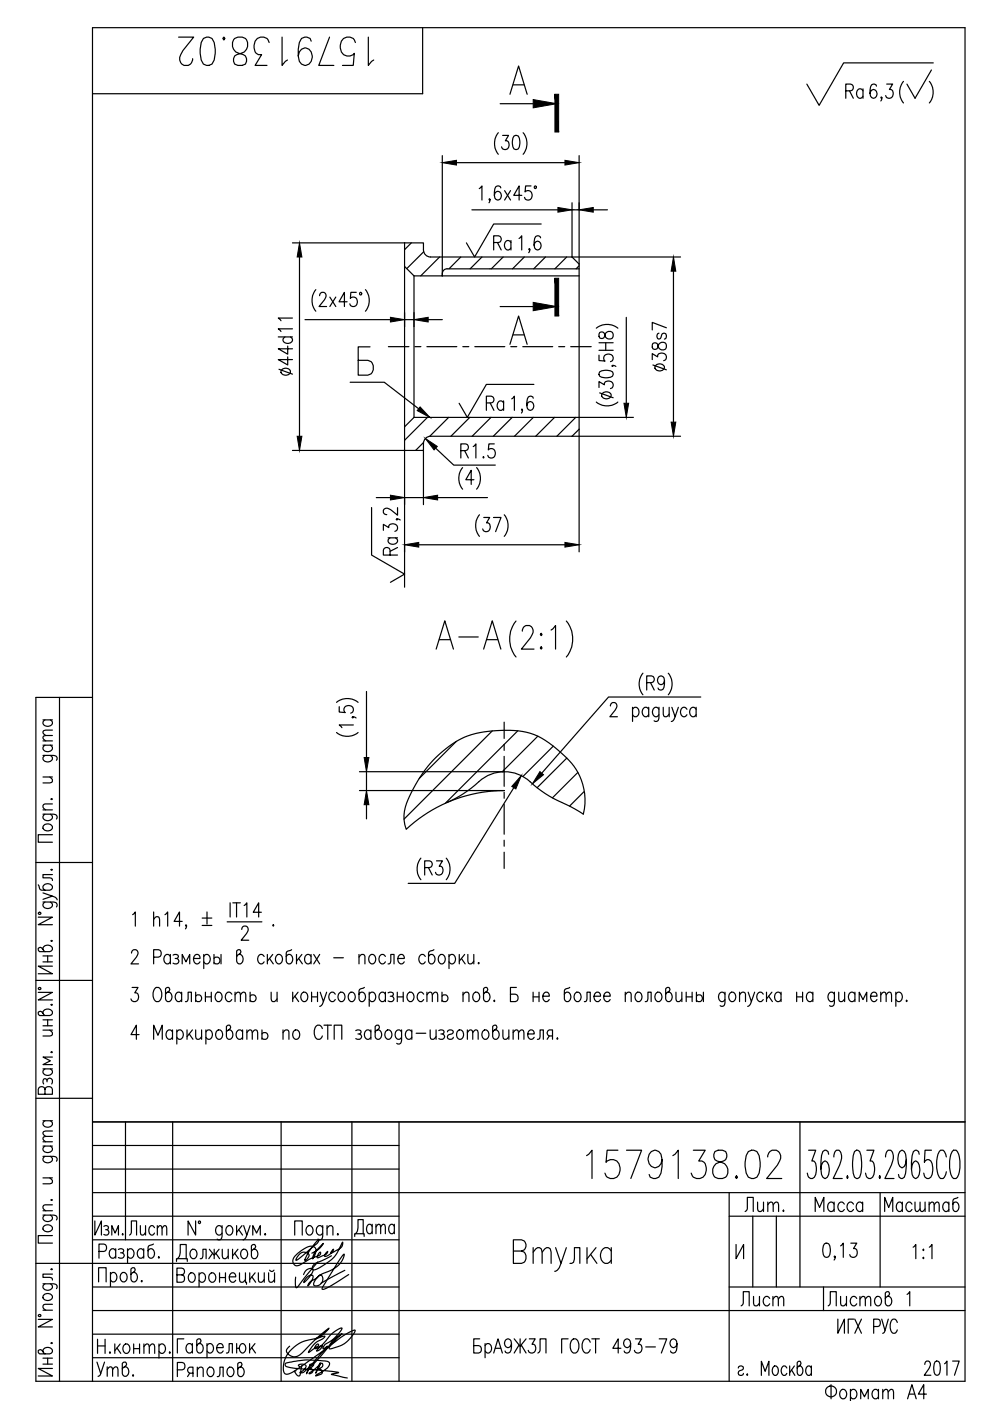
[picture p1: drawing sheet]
<svg xmlns="http://www.w3.org/2000/svg" width="210mm" height="297mm" viewBox="0 0 210 297" stroke-linecap="round" stroke-linejoin="round" font-family="sans-serif">
<defs><g id="words">
<g font-size="10.1">
<text x="36.7" y="15.2">1579138.02</text>
<text x="91.4" y="139">А-A</text>
<text x="123.1" y="251.2">1579138.02</text>
</g>
<text font-size="8.4" x="189.4" y="22.9">( )</text>
<text font-size="7.1" x="26.8" y="198.3">1 h14, %%P .</text>
<g font-size="6.6">
<text x="178.2" y="22.2">Ra</text>
<text x="103.4" y="54.3">Ra</text>
<text x="26.1" y="263.2">Лист</text>
<text x="156.6" y="258.2">Лит.</text>
<text x="171.4" y="258.2">Масса</text>
<text x="186.3" y="258.2">Масштаб</text>
<text x="19.4" y="293.2">Утв.</text>
<text x="194.7" y="292.8">2017</text>
<text x="173.9" y="298.1">Фоpмат А4</text>
</g>
<g font-size="6.2">
<text x="62.8" y="80.8" transform="rotate(-90 62.8 80.8)">44d11</text>
<text x="142.2" y="79.7" transform="rotate(-90 142.2 79.7)">38s7</text>
<text x="102" y="88.2">Ra</text>
<text x="85" y="118.9" transform="rotate(-90 85 118.9)">Ra</text>
<text x="155.9" y="278">Лист</text>
<text x="174.3" y="278">Листов</text>
</g>
</g></defs>
<g fill="#000" stroke="#000" stroke-width=".21">
<path d="M93.8 34.5l3-.5v1zM113.1 21.1l4.9 .9-4.9 .9zM119.8 34l3 .5-3 .5zM63.5 51.5l.5 3h-1zM118.3 44l3 .5-3 .5zM122.8 44.5l3-.5v1zM142.8 54.5l.5 3h-1zM82.8 67.3l3 .5-3 .5zM87.8 67.8l3-.5v1zM113.1 64.1l4.9 .9-4.9 .9zM63 92.5h1l-.5 3zM89.1 86.3l2 2.2-2.6-1.4z"/>
<path d="M90.2 93l2.5 1.7-.7 .7zM132.3 85.5h1l-.5 3zM142.3 89.5h1l-.5 3zM82.8 105l3 .5-3 .5zM85.8 115.5l3-.5v1zM89.8 105.5l3-.5v1zM119.8 115l3 .5-3 .5zM77.7 167.6l.5 3h-1zM77.2 160.6h1l-.5 3zM110.5 164.5l-1.1 2.8-.9-.6zM114.5 163.6l.7 .7-2.3 1.9z"/>
<path d="M117.7 20l.7 8v-8zM117.7 20l.7 8h-.7z"/>
<path d="M117.7 59l.7 8v-8zM117.7 59l.7 8h-.7z"/>
</g>
<g fill="none" stroke="#000" stroke-width=".25">
<path d="M89.6 5.9v14h-70M108.1 20l1.9-6 1.8 6M108.8 18h2.3M197.9 13.3h-19l-5.2 9-2.6-4.5M93.8 33v25.5M96.8 34.5h23M101.6 40l.6-.6v3M105.7 28.1a3.6 3.6 0 0 0 0 4.6M106 22h7.1M106.2 39.8a.64 .64 0 0 0-1-.2 2.84 2.84 0 0 0 0 2.7 .66 .66 0 0 0 1-.3 .86 .86 0 0 0 0-1 .86 .86 0 0 0-1-.3l-.4 .7M106.6 28.7h1.2l-.7 1.2h.4a.94 .94 0 0 1 .4 1.3 .94 .94 0 0 1-1.4 .2l-.2-.3M109 28.8l.5-.1a1.46 1.46 0 0 1 .7 1.7l-.3 1.2-.6 .1a1.46 1.46 0 0 1-.7-1.7z"/>
<path d="M110.9 28.1a3.6 3.6 0 0 1 0 4.6M112.6 39.4h-1.2l-.1 1.3a.88 .88 0 0 1 1.1-.2 .88 .88 0 0 1 .4 1.1 .82 .82 0 0 1-.7 .8 .82 .82 0 0 1-.9-.6M113.3 39.5h.4v.4h-.4zM122.8 33v84M62 51.5h23.8M63.5 54.5v38M85.8 51.5h4v1.5a1.5 1.5 0 0 0 1.5 1.5h53M85.8 51.5v73M85.8 56.5l2 2M87.2 51.5l-1.4 1.4M87.8 58.5h35M87.8 58.5v30"/>
<path d="M89.8 53.4l-3.6 3.6M93.2 54.5l-4 4M93.8 58.4l-.1 .1M97.7 54.5l-2.5 2.5M100.1 44.5h18.2M102.2 54.5l-2.5 2.5M103.9 42.3l-.1 .1v-.3a.64 .64 0 0 1-.1 .9M106.7 54.5l-2.5 2.5M107 40.4l1.2 2M108.2 40.4l-1.2 2M110.6 41.4h-1.7l1.2-2v3M111.2 54.5l-2.5 2.5"/>
<path d="M112.3 52.8l-.1 .2-.1-.2 .1-.1a.63 .63 0 0 1-.1 .9M114.6 50.4l-.1-.3-.3-.1-.6 .1a2.82 2.82 0 0 0 0 2.7 .89 .89 0 0 0 1.2-.5 .89 .89 0 0 0-.8-1.2 .81 .81 0 0 0-.8 .9M114.8 47.5h-10.1l-4.1 7-1.7-3M115.7 54.5l-2.5 2.5M120.2 54.5l-2.6 2.5M121.3 43v11.5l1.5 1.5M121.3 44.5h1.5M122.8 57h-28a1 1 0 0 0-1 1M122.8 56.3l-.7 .7M125.8 44.5h3M142.8 57.5v32M64.7 67.8h18.1"/>
<path d="M67 61.4a3.6 3.6 0 0 0 0 4.6M67.8 62.7l.2-.6 .7-.1a.94 .94 0 0 1 .1 1.6l-1.2 1.4h1.6M69.9 63l1.3 2M71.2 63l-1.3 2M73.6 64h-1.7l1.1-2v3M75.5 62h-1.1l-.1 1.3a.87 .87 0 0 1 1.1-.2 .87 .87 0 0 1 .4 1 .82 .82 0 0 1-.7 .9 .82 .82 0 0 1-.9-.6M76.3 62.1h.3v.4h-.3zM77.5 61.4a3.6 3.6 0 0 1 0 4.6M78.5 73.5h-2.6v6h2.1a1.63 1.63 0 0 0 1.2-1.5 1.63 1.63 0 0 0-1.2-1.6h-2.1M82.3 73.5h4.4M85.8 67.8h2M88 73.5h1.2"/>
<path d="M90.5 73.5h6.4M90.8 67.8h3M98.1 73.5h1.3M100.7 73.5h6.3M106 65h7.1M108.1 73l1.9-6 1.8 6M108.3 73.5h1.3M108.8 71h2.3M110.8 73.5h6.4M118.5 73.5h1.2M121 73.5h4.3M126.4 69.6a3.6 3.6 0 0 1 4.6 0"/>
<path d="M127 75.3v1.1l1.3 .2a.87 .87 0 0 1-.2-1.1 .87 .87 0 0 1 1-.4 .82 .82 0 0 1 .9 .6 .82 .82 0 0 1-.6 1M127 74.3h3M127 72.7h3M127.1 78.8a2.82 2.82 0 0 1 2.8 0l.1 .6a1.46 1.46 0 0 1-1.7 .7l-1.2-.3-.1-.4zM127.1 70.5a.8 .8 0 0 0 .3 1.3h.3a1.32 1.32 0 0 0 .7-1.2 .87 .87 0 0 1 1.4-.1 .87 .87 0 0 1-.3 1.4 .87 .87 0 0 1-1.2-.7l-.2-.5a.66 .66 0 0 0-1-.2zM128.4 72.7v1.6M129.9 77.5l.1 .1-.1 .1-.2-.1a.66 .66 0 0 1 .9 .1M132.8 67.3v18.2M74.2 81h7.3l7.3 5.7M87.8 88.5h46.5M87.8 88.5l-2 2M89.8 95.5v11.5"/>
<path d="M89.8 93.8l-1.7 1.7M90.6 88.5l-4.8 4.9M92.4 95l3.8 3.6h8.8M95.1 88.5l-4 4M97.7 95.5h1a.73 .73 0 0 0 .6-.7 .73 .73 0 0 0-.6-.7h-1v3M98.1 99.1a3.6 3.6 0 0 0 0 4.6M98.5 95.5l.8 1.6M99.6 88.5l-4 4M100.3 94.7l.6-.6v3M101 99.1a3.6 3.6 0 0 1 0 4.6M102.5 96.8v.3l-.1-.1zM104.1 88.5l-4 4"/>
<path d="M104.8 94.1h-1.1l-.2 1.3a.87 .87 0 0 1 1.1-.2 .87 .87 0 0 1 .4 1.1 .82 .82 0 0 1-.7 .8 .82 .82 0 0 1-.9-.6M108.6 88.5l-4 4M110.8 86.9l-.1 .1-.1-.1 .1-.2a.66 .66 0 0 1-.1 .9M113.1 84.4l-.1-.3-.4-.1-.6 .1a2.82 2.82 0 0 0 0 2.8 .89 .89 0 0 0 1.2-.6 .89 .89 0 0 0-.7-1.2 .81 .81 0 0 0-.8 .9M113.1 88.5l-4 4M113.2 81.5h-10.1l-4 7-1.8-3M117.6 88.5l-4 4M122.1 88.5l-4 4M122.8 91l-1.5 1.5M126.4 85.2a3.6 3.6 0 0 0 4.6 0M127 82.2v-1.3l1.1 .7v-.4a.95 .95 0 0 1 1.4-.3 .95 .95 0 0 1 .2 1.4l-.3 .1M127.1 83.3l2.9 1"/>
<path d="M127.7 83.4a1.06 1.06 0 0 1 1.1-.3 1.06 1.06 0 0 1 .8 .9 1.06 1.06 0 0 1-1.2 .6 1.06 1.06 0 0 1-.8-1zM144.3 92.5h-53a1.5 1.5 0 0 0-1.5 1.5v1.5h-27.8M78.8 107.6v10.1l7 4-3 1.8M79.8 105.5h3M81.3 112.4v-1.2l1.1 .7a.9 .9 0 0 1 1.3-.8 .9 .9 0 0 1 .3 1.4l-.3 .2M84.1 110l.2 .1h-.3a.64 .64 0 0 1 .9 .2M84.3 107.6v1.6l-1.4-1.1a.94 .94 0 0 0-1.6 .1l.1 .7 .6 .2M85.8 105.5h4M88.8 115.5h31M92.8 105.5h10.6M100.5 101.7h-1.7l1.1-2v3M101.7 109.1a3.6 3.6 0 0 0 0 4.6"/>
<path d="M102.6 109.7h1.2l-.7 1.2h.4a.95 .95 0 0 1 .4 1.3 .95 .95 0 0 1-1.4 .2l-.2-.3M104.6 109.7h1.6l-1.1 3M106.9 109.1a3.6 3.6 0 0 1 0 4.6M110.7 133.8a1.22 1.22 0 0 1 .8-1.2h.8a1.29 1.29 0 0 1 .5 1.9l-.3 .7-1.9 2.4h2.6M114.7 134.3l.2 .2-.2 .3-.1-.3zM114.7 137.1l.2 .3-.2 .2-.1-.2zM116.8 133.6l1-1v5M120.1 131.7a6 6 0 0 1 0 7.6M9.1 158h2M9.1 157.1h2M9.1 152.6h2M9.5 158a.67 .67 0 0 0-.4 .6 .67 .67 0 0 0 .4 .7 1.01 1.01 0 0 0 1.6-.8l-.4-.5"/>
<path d="M9.5 152.6a.66 .66 0 0 0-.4 .7 .66 .66 0 0 0 .4 .6 .9 .9 0 0 0 1.2 0 .9 .9 0 0 0 .3-1l-.3-.3M11.1 155.9l-1.9 .2-.1 .4 .6 .6M11.1 154.8l-1.9 .1-.1 .5 .6 .5M12.6 147.9v145M19.6 147.9h-12v145h197v-287h-185v287M71.4 155.3a3.6 3.6 0 0 0 4.5 0M71.4 148.9a3.6 3.6 0 0 1 4.5 0M71.9 149.8v1.2l1.3 .1a.88 .88 0 0 1-.2-1.1 .88 .88 0 0 1 1.1-.4 .82 .82 0 0 1 .8 .7 .82 .82 0 0 1-.6 .9M74.8 152l.1 .1-.1 .1-.2-.1a.62 .62 0 0 1 .9 .1M74.9 153.7h-3l.6 .6M77.7 146.6v14M96.8 157.2l-7.9 7.9"/>
<path d="M104.4 155l-18.7 18.7M106.9 153.1v3.5M106.9 157.8v1.3M109.8 154.9l-15.4 15.4M114 156.1l-7.5 7.5M117.3 158.2l-6.4 6.4M129.4 149.7l.3-.6 .6-.1a.93 .93 0 0 1 .2 1.5l-1.2 1.5h1.6M134.1 150.4a.67 .67 0 0 1 .6-.5 .67 .67 0 0 1 .7 .5 1.01 1.01 0 0 1-.8 1.6l-.5-.5M134.1 150v3M136.3 142.7a3.6 3.6 0 0 0 0 4.6M137.1 144.7h1a.73 .73 0 0 0 .6-.7 .73 .73 0 0 0-.6-.7h-1v3M137.5 150.4a.67 .67 0 0 0-.6-.5 .67 .67 0 0 0-.6 .5 1.01 1.01 0 0 0 .8 1.6l.4-.5"/>
<path d="M137.5 150v2M137.9 144.7l.8 1.6M139.7 150.4l-.2-.3a.64 .64 0 0 0-1 .3 1.01 1.01 0 0 0 .8 1.6l.4-.5M139.7 150l-.1 2.7-.3 .3-.6-.2M140.6 150l.1 1.8 .6 .2 .6-.6M140.9 144.3a.79 .79 0 0 1-.8 .9 .95 .95 0 0 1-.7-1 .95 .95 0 0 1 .8-.9l.3 .1a2.58 2.58 0 0 1 0 2.8 .64 .64 0 0 1-1-.3M141.7 142.7a3.6 3.6 0 0 1 0 4.6M141.9 150v2M142.5 150l.6 2 .7-2M143.1 152l-.4 .8-.4 .2M145.6 150.4a.66 .66 0 0 0-.6-.5 .66 .66 0 0 0-.6 .5 1.01 1.01 0 0 0 .8 1.6l.4-.5M147.6 150.4a.67 .67 0 0 0-.6-.5 .67 .67 0 0 0-.7 .5 1.01 1.01 0 0 0 .8 1.6l.5-.5"/>
<path d="M147.6 150v2M148.6 147.8h-19.6l-14.1 16.1M9.1 172.6l2.7 .1a.58 .58 0 0 1 .2 .9M9.1 160.2l2.7 .1 .3 .3-.1 .6M9.1 171.7h2M9.1 164.7h2M9.2 175a1.07 1.07 0 0 1 1.2-.3 1.07 1.07 0 0 1 .7 .9 1.06 1.06 0 0 1-1.1 .6 1.06 1.06 0 0 1-.9-.9zM9.5 172.6l-.1 .1a.58 .58 0 0 0-.2 .9 1.07 1.07 0 0 0 1.2 .4 1.07 1.07 0 0 0 .7-.9l-.4-.5M9.5 160.2l-.3 .2a.64 .64 0 0 0 .3 1 1.01 1.01 0 0 0 1.6-.8l-.4-.4M10.5 164.7l.6 .6-.1 .6-1.9 .1M10.8 169.4l.2-.1 .1 .1-.1 .1zM11.1 177h-3v1.6h3"/>
<path d="M11.1 170.5l-1.9 .1-.1 .5 .6 .6M76.2 167.6h30.8a30.5 30.5 0 0 0-12.2 2.5M76.2 163.6h30.8M77.7 163.6v4M77.7 170.6v3M92.1 160.9a18.1 18.1 0 0 1 14.2-6 14.8 14.8 0 0 1 12.1 4.2 12.9 12.9 0 0 1 5.3 13.5l-1.8-1.1a44.4 44.4 0 0 1-8-4.4l-.8-.7a8.2 8.2 0 0 0-12.3 0 29.9 29.9 0 0 1-8.1 4.8l-3.9 2.4-2.7 2.2a8.6 8.6 0 0 1 .8-7.1 29.1 29.1 0 0 1 5.2-7.8zM106.9 160.4v6.3M106.9 168v1.3M106.9 170.5v6.4M106.9 178.1v1.3M108.9 167l-12.5 20.3h-9.8M120.2 160.7l-6.3 6.3"/>
<path d="M122.5 163.8l-5.4 5.4M123.8 167.9l-3 3M7.6 182.9h12M8.1 194.5h3l-3 1.6h3M8.1 187.6l.4 1 2 .1a.64 .64 0 0 0 .6-.5 .64 .64 0 0 0-.4-.7 .91 .91 0 0 0-1.1-.1 .91 .91 0 0 0-.4 1.1l.3 .2M8.2 193.5h.4v.3h-.4zM9.1 191.2l2.7 .2a.59 .59 0 0 1 .2 .9M9.1 189.3l2 .7-2 .7M9.5 191.2l-.1 .2a.59 .59 0 0 0-.2 .9 1.07 1.07 0 0 0 1.2 .3 1.07 1.07 0 0 0 .7-.9l-.4-.5M10.8 199.5l.2-.1 .1 .1-.1 .1zM10.8 184.4l.2-.1 .1 .1zM11.1 190l.6 .2 .4 .6"/>
<path d="M11.1 185.4h-2v.7l1.9 .1 .1 .5M89.2 181.9a3.6 3.6 0 0 0 0 4.6M90 183.9h1.1a.73 .73 0 0 0 .6-.7 .73 .73 0 0 0-.6-.7h-1.1v3M90.8 183.9l.8 1.6M92.6 182.5h1.2l-.7 1.2a.9 .9 0 0 1 .8 1.2 .9 .9 0 0 1-1.5 .3l-.1-.2M94.6 181.9a3.6 3.6 0 0 1 0 4.6M106.9 180.7v3.4M7.6 207.9h12M8.1 210.4h3l-3 1.6h3M8.2 209.4h.4v.4h-.4zM9.1 201.3a1 1 0 0 1 1-.9 1 1 0 0 1 1 .9l-.6 .5h-2.1l-.3-.4v-.3l.4-.3 .3 .2 .7 .8M9.1 214.9a1 1 0 0 1 1-1 1 1 0 0 1 1 1l-.6 .4h-2.1l-.3-.3v-.4l.4-.2 .3 .1 .7 .8"/>
<path d="M9.1 202.7h2M9.1 203.9h2M9.1 218.4h2M9.1 216.2h2M9.1 217.5h2M10.1 202.7v1.2M10.1 216.2v1.3M10.5 218.4l.6 .6-.1 .5-1.9 .2M10.8 213l.2-.1 .1 .1-.1 .1zM11.1 204.8h-3l3 1.7h-3M27.9 202.1l.2-.6 .7-.1a.94 .94 0 0 1 .1 1.5l-1.1 1.5h1.6M28 209.4h1.3l-.7 1.1a.9 .9 0 0 1 .7 1.3 .9 .9 0 0 1-1.4 .3l-.1-.3"/>
<path d="M29.5 219.4h-1.7l1.1-2v3M32.6 202.9h1a.82 .82 0 0 0 .6-.8 .82 .82 0 0 0-.6-.7h-1v3M32.9 209.5l.2-.1a1.33 1.33 0 0 1 1.2 1.8 .93 .93 0 0 1-.4 1 .93 .93 0 0 1-1 0 2.13 2.13 0 0 1 0-2.7zM35.5 210.4a1 1 0 0 1 1 1 1 1 0 0 1-1 1l-.4-.6v-2.2l.3-.2h.4l.2 .4-.1 .3-.8 .7M36.1 202.8a.67 .67 0 0 0-.6-.5 .67 .67 0 0 0-.6 .5 1.01 1.01 0 0 0 .8 1.6l.4-.5M36.1 202.4v2M36.6 218.8a.67 .67 0 0 0-.7-.5 .67 .67 0 0 0-.6 .5 .91 .91 0 0 0 0 1.1 .91 .91 0 0 0 1 .3l.3-.3M36.6 218.4v2M36.7 202.5a.73 .73 0 0 1 1.1 .3l-.3 .4h-.4M37.5 203.2a.59 .59 0 0 1 .4 .6 .59 .59 0 0 1-.4 .6l-.8-.2M37.5 218.8a.67 .67 0 0 1 .6-.5 .67 .67 0 0 1 .6 .5 .99 .99 0 0 1-.8 1.6l-.4-.5M37.5 218.4v3"/>
<path d="M38.5 210.8a.66 .66 0 0 0-.6-.5 .66 .66 0 0 0-.6 .5 1.01 1.01 0 0 0 .8 1.6l.4-.5M38.5 210.4v2M38.6 204.4v-2l.8 1.5 .8-1.5v2M39.3 212.4l.5-.2 .1-1.8h.7v2M39.7 218.4v2M40.1 219.2l.8 1.2M40.8 218.4l-1.1 1.4M41 203.2h1.4a.67 .67 0 0 0-.4-.8 .67 .67 0 0 0-.9 .4 1.01 1.01 0 0 0 .8 1.6l.5-.5M41.5 218.4l.1 1.8 .6 .2 .5-.6M41.5 211.2a.73 .73 0 0 1 1.2 0 .73 .73 0 0 1-.4 1.2h-.5l-.3-.3M41.5 210.4v2M42.7 218.4v2"/>
<path d="M43.2 202.8a.67 .67 0 0 1 .6-.5 .67 .67 0 0 1 .7 .5 1.01 1.01 0 0 1-.8 1.6l-.5-.5M43.2 202.4v3M43.6 211.4h1.2M43.6 210.4v2M43.7 218.8a.67 .67 0 0 1 .6-.5 .67 .67 0 0 1 .6 .5 1 1 0 0 1-.8 1.6l-.4-.5M43.7 218.4v3M44.8 210.4v2M45.4 203.2a.74 .74 0 0 1 1.2 0 .74 .74 0 0 1-.4 1.2h-.5l-.3-.3M45.4 202.4v2M45.9 210.5a.65 .65 0 0 1 1.1 .3 1.01 1.01 0 0 1-.8 1.6 1.19 1.19 0 0 1-.3-1.9zM46.1 218.5a.64 .64 0 0 1 1 .3 1 1 0 0 1-.8 1.6 1.17 1.17 0 0 1-.2-1.9zM46.9 202.4v2"/>
<path d="M48.5 218.4a1 1 0 0 1 .9 1 1 1 0 0 1-.9 1l-.5-.6v-2.2l.3-.2h.4l.2 .4-.1 .3-.8 .7M49.1 210.8a.67 .67 0 0 0-.6-.5 .67 .67 0 0 0-.6 .5 1.01 1.01 0 0 0 .8 1.6l.4-.5M49.8 210.9l.6-.5 .5 .1 .1 1.9M49.8 210.4v2M50.6 202.4a1 1 0 0 1 1 1 1 1 0 0 1-1 1l-.4-.6v-2.2l.3-.2h.4l.2 .4-.1 .3-.8 .7M51 210.9l.5-.5 .5 .1 .1 1.9M51.4 218.8a.67 .67 0 0 0-.6-.5 .67 .67 0 0 0-.6 .5 .91 .91 0 0 0-.1 1.1 .91 .91 0 0 0 1.1 .3l.2-.3M51.4 218.4v2M52.3 218.9l.6-.5 .5 .1 .1 1.9M52.3 218.4v2M53 211.2a.73 .73 0 0 1 1.2 0 .73 .73 0 0 1-.4 1.2h-.4l-.4-.3M53 210.4v2"/>
<path d="M53.5 218.9l.6-.5 .4 .1 .1 1.9M55.5 219.2a.73 .73 0 0 1 1.2 0 .73 .73 0 0 1-.4 1.2h-.4l-.4-.3M55.5 218.4v2M56 202.8a.67 .67 0 0 0-.6-.5 .67 .67 0 0 0-.7 .5 1.01 1.01 0 0 0 .8 1.6l.5-.5M56.7 202.4v2M57.1 203.2l.8 1.2M57.5 210.4l.1 1.8 .6 .2 .5-.6M57.8 202.4l-1.1 1.4M58.7 202.5a.64 .64 0 0 1 1.1 .3 1.01 1.01 0 0 1-.8 1.6 1.18 1.18 0 0 1-.3-1.9zM58.7 210.4v2M60 218.9l.6-.5 .6 .1 .1 1.9M60 218.4v2"/>
<path d="M61.8 201.4l-1 .4-.1 2a.64 .64 0 0 0 .6 .6 .64 .64 0 0 0 .6-.5 .91 .91 0 0 0 .1-1.1 .91 .91 0 0 0-1.1-.3l-.2 .3M62.1 210.4v2M62.4 218.5a.65 .65 0 0 1 1 .3 .99 .99 0 0 1-.8 1.6 1.17 1.17 0 0 1-.2-1.9zM62.5 211.2l.8 1.2M62.9 202.4v2M63.2 210.4l-1.1 1.4M63.3 203.2l.8 1.2M64 202.4l-1.1 1.4M64.1 210.5a.65 .65 0 0 1 1.1 .3 1.01 1.01 0 0 1-.9 1.6 1.19 1.19 0 0 1-.2-1.9zM65.9 202.8a.67 .67 0 0 0-.6-.5 .67 .67 0 0 0-.6 .5 1.01 1.01 0 0 0 .8 1.6l.4-.5M65.9 202.4v2M66.1 211.4h1.2"/>
<path d="M66.1 210.4v2M66.5 202.4l1.3 2M67.3 210.4v2M67.8 202.4l-1.3 2M67.9 210.4l.7 2 .7-2M68.3 218.1a.8 .8 0 0 0-.8-.8 .8 .8 0 0 0-.8 .8 1.87 1.87 0 0 0 .6 2.3 .85 .85 0 0 0 1-.8M68.6 212.4l-.3 .5-.5 .5M68.7 217.4h1.6M69.5 217.4v3M70.7 203.1h2.1M71.1 210.8a.67 .67 0 0 0-.6-.5 .67 .67 0 0 0-.7 .5 1.01 1.01 0 0 0 .8 1.6l.5-.5M72 210.5a.65 .65 0 0 1 1 .3 1.01 1.01 0 0 1-.8 1.6 1.19 1.19 0 0 1-.2-1.9z"/>
<path d="M74.2 210.5a.64 .64 0 0 1 1 .3 1.01 1.01 0 0 1-.8 1.6 1.18 1.18 0 0 1-.2-1.9zM75.4 218.5a.73 .73 0 0 1 1.2 .3l-.1 .3-.6 .1M76.1 202.9l.6-.5 .6 .1 .1 1.9M76.1 202.4v2M76.2 219.2a.58 .58 0 0 1 .5 .6 .58 .58 0 0 1-.5 .6l-.8-.2M77.3 209.4l-1.1 .4-.1 2a.64 .64 0 0 0 .6 .6 .64 .64 0 0 0 .7-.5 .91 .91 0 0 0 0-1.1 .91 .91 0 0 0-1.1-.3l-.2 .3M78.3 210.8a.67 .67 0 0 1 .6-.5 .67 .67 0 0 1 .6 .5 1.01 1.01 0 0 1-.7 1.6l-.5-.5M78.3 210.4v3M78.5 202.5a.64 .64 0 0 1 1 .3 1.01 1.01 0 0 1-.7 1.6 1.19 1.19 0 0 1-.3-1.9zM78.6 218.8a.67 .67 0 0 0-.6-.5 .67 .67 0 0 0-.6 .5 .91 .91 0 0 0-.1 1.1 .91 .91 0 0 0 1.1 .3l.2-.3M78.6 218.4v2M80 218.4a1 1 0 0 1 .9 1 1 1 0 0 1-.9 1l-.5-.6v-2.2l.4-.2h.3l.3 .4-.2 .3-.8 .7"/>
<path d="M81.7 202.8a.67 .67 0 0 0-.6-.5 .67 .67 0 0 0-.6 .5 1.01 1.01 0 0 0 .8 1.6l.4-.5M81.7 210.8a.67 .67 0 0 0-.6-.5 .67 .67 0 0 0-.6 .5 .91 .91 0 0 0-.1 1.1 .91 .91 0 0 0 1.1 .3l.2-.3M81.7 210.4v2M81.9 218.5a.64 .64 0 0 1 1.1 .3 .99 .99 0 0 1-.8 1.6 1.17 1.17 0 0 1-.3-1.9zM82.3 204.4l.4-.2 .2-1.8h.6v2M82.3 210.5a.73 .73 0 0 1 1.1 .3l-.3 .4h-.4M83.1 211.2a.59 .59 0 0 1 .4 .6 .59 .59 0 0 1-.4 .6l-.8-.2M84.2 211.4h1.3M84.2 210.4v2M84.3 203.2h1.4a.67 .67 0 0 0-.4-.8 .67 .67 0 0 0-.8 .4 1.01 1.01 0 0 0 .8 1.6l.4-.5M85.1 218.8l-.2-.3a.65 .65 0 0 0-1 .3 .99 .99 0 0 0 .8 1.6l.4-.5M85.1 218.4l-.1 2.7-.3 .3-.6-.2"/>
<path d="M85.5 210.4v2M86.6 210.5a.64 .64 0 0 1 1.1 .3 1.01 1.01 0 0 1-.8 1.6 1.18 1.18 0 0 1-.3-1.9zM87.3 218.8a.66 .66 0 0 0-.6-.5 .66 .66 0 0 0-.6 .5 .9 .9 0 0 0-.1 1.1 .9 .9 0 0 0 1.1 .3l.2-.3M87.3 218.4v2M88.2 219.1h2.1M89.8 210.8a.67 .67 0 0 0-.6-.5 .67 .67 0 0 0-.6 .5 1.01 1.01 0 0 0 .8 1.6l.4-.5M90.2 202.8a.66 .66 0 0 0-.7-.5 .66 .66 0 0 0-.6 .5 1.01 1.01 0 0 0 .8 1.6l.5-.5M90.5 210.9l.6-.5 .4 .1 .2 1.9M90.5 210.4v2M91.2 218.4l.1 1.8 .6 .2 .6-.6M91.7 210.9l.5-.5 .5 .1 .1 1.9M92 201.4l-1 .4-.1 2a.64 .64 0 0 0 .5 .6 .64 .64 0 0 0 .7-.5 .91 .91 0 0 0 .1-1.1 .91 .91 0 0 0-1.1-.3l-.2 .3"/>
<path d="M92.5 218.4v2M93 218.5a.73 .73 0 0 1 1.2 .3l-.4 .4h-.3M93.3 202.5a.64 .64 0 0 1 1 .3 1.01 1.01 0 0 1-.8 1.6 1.19 1.19 0 0 1-.2-1.9zM93.7 211.2a.73 .73 0 0 1 1.2 0 .73 .73 0 0 1-.4 1.2h-.4l-.4-.3M93.7 210.4v2M93.8 219.2a.58 .58 0 0 1 .5 .6 .58 .58 0 0 1-.5 .6l-.8-.2M94.9 218.8a.67 .67 0 0 1 .6-.5 .67 .67 0 0 1 .6 .5l-.3 .4-.6 .2a.55 .55 0 0 0-.2 .8 .73 .73 0 0 0 1.1-.3M95.2 202.8a.67 .67 0 0 1 .6-.5 .67 .67 0 0 1 .7 .5 1.01 1.01 0 0 1-.8 1.6l-.5-.5M95.2 202.4v3M97.1 218.5a.64 .64 0 0 1 1.1 .3 1 1 0 0 1-.8 1.6 1.17 1.17 0 0 1-.3-1.9zM97.4 202.4v2M97.8 203.2l.8 1.2"/>
<path d="M98.2 210.9l.5-.5 .6 .1 .1 1.9M98.2 210.4v2M98.5 202.4l-1.1 1.4M99.1 218.9l.6-.5 .4 .1 .1 1.9M99.1 218.4v2M99.2 202.4l.1 1.8 .6 .2 .6-.6M100.2 218.9l.6-.5 .5 .1 .1 1.9M100.5 202.4v2M100.6 210.5a.64 .64 0 0 1 1 .3 1.01 1.01 0 0 1-.8 1.6 1.19 1.19 0 0 1-.2-1.9zM101.5 204.1l.1 .1-.1 .2zM102.5 218.5a.64 .64 0 0 1 1 .3 .99 .99 0 0 1-.8 1.6 1.17 1.17 0 0 1-.2-1.9zM103 210.4a1 1 0 0 1 .9 1 1 1 0 0 1-.9 1l-.5-.6v-2.2l.4-.2h.3l.2 .4-.1 .3-.8 .7"/>
<path d="M104.8 212.1v.3l-.1-.2zM104.9 218.4a1 1 0 0 1 .9 1 1 1 0 0 1-.9 1l-.4-.6v-2.2l.3-.2h.3l.3 .4-.1 .3-.8 .7M106.6 218.4l.1 1.8 .6 .2 .6-.6M107.9 218.4v2M108.8 218.9l.6-.5 .4 .1 .1 1.9M108.8 218.4v2M109.5 209.4h-1.3v3h1.1a.82 .82 0 0 0 .6-.8 .82 .82 0 0 0-.6-.8h-1.1M109.9 218.9l.6-.5 .5 .1 .1 1.9M111.9 219.2h1.4a.67 .67 0 0 0-.5-.8 .67 .67 0 0 0-.8 .4 1 1 0 0 0 .8 1.6l.5-.5M113 211.4h1.3M113 210.4v2M114.3 210.4v2"/>
<path d="M115.1 211.2h1.4a.67 .67 0 0 0-.5-.8 .67 .67 0 0 0-.8 .4 1.01 1.01 0 0 0 .8 1.6l.5-.5M116.5 219.6l-.5 .8M117.1 219.6l-.9-.1a.67 .67 0 0 1 .3-1.1h.6v2M120.8 209.4l-1 .4-.1 2a.64 .64 0 0 0 .5 .6 .64 .64 0 0 0 .7-.5 .91 .91 0 0 0 .1-1.1 .91 .91 0 0 0-1.1-.3l-.2 .3M122.1 210.5a.64 .64 0 0 1 1 .3 1.01 1.01 0 0 1-.8 1.6 1.19 1.19 0 0 1-.2-1.9zM123.9 212.4l.4-.2 .2-1.8h.6v2M125.9 211.2h1.4a.67 .67 0 0 0-.4-.8 .67 .67 0 0 0-.8 .4 1.01 1.01 0 0 0 .8 1.6l.4-.5M128 211.2h1.4a.67 .67 0 0 0-.4-.8 .67 .67 0 0 0-.9 .4 1.01 1.01 0 0 0 .8 1.6l.5-.5M132.6 210.9l.5-.5 .6 .1 .1 1.9M132.6 210.4v2M135 210.5a.64 .64 0 0 1 1 .3 1.01 1.01 0 0 1-.8 1.6 1.19 1.19 0 0 1-.2-1.9zM136.8 212.4l.5-.2 .1-1.8h.7v2"/>
<path d="M139.2 210.5a.64 .64 0 0 1 1 .3 1.01 1.01 0 0 1-.8 1.6 1.18 1.18 0 0 1-.2-1.9zM141.6 210.4a1 1 0 0 1 .9 1 1 1 0 0 1-.9 1l-.5-.6v-2.2l.4-.2h.3l.3 .4-.2 .3-.8 .7M143.3 210.4l.1 1.8 .6 .2 .6-.6M144.6 210.4v2M145.5 211.4h1.2M145.5 210.4v2M146.7 210.4v2M147.7 211.2a.73 .73 0 0 1 1.1 0 .73 .73 0 0 1-.3 1.2h-.5l-.3-.3M147.7 210.4v2M149.1 210.4v2M153.7 210.8l-.2-.3a.65 .65 0 0 0-1 .3 1.01 1.01 0 0 0 .8 1.6l.4-.5M153.7 210.4l-.1 2.7-.3 .3-.6-.2"/>
<path d="M154.9 210.5a.64 .64 0 0 1 1 .3 1.01 1.01 0 0 1-.8 1.6 1.19 1.19 0 0 1-.2-1.9zM156.8 210.9l.6-.5 .5 .1 .2 1.9M156.8 210.4v2M158.6 210.4l.7 2 .7-2M159.3 212.4l-.2 .5-.6 .5M161.8 210.8a.67 .67 0 0 0-.6-.5 .67 .67 0 0 0-.6 .5 1.01 1.01 0 0 0 .8 1.6l.4-.5M162.5 210.4v2M163 211.2l.8 1.2M163.7 210.4l-1.2 1.4M165.6 210.8a.67 .67 0 0 0-.6-.5 .67 .67 0 0 0-.7 .5 .91 .91 0 0 0 0 1.1 .91 .91 0 0 0 1.1 .3l.2-.3M165.6 210.4v2M168.9 211.4h1.3"/>
<path d="M168.9 210.4v2M170.2 210.4v2M172.3 210.8a.66 .66 0 0 0-.6-.5 .66 .66 0 0 0-.6 .5 .9 .9 0 0 0-.1 1.1 .9 .9 0 0 0 1.1 .3l.2-.3M172.3 210.4v2M176.9 210.8l-.1-.2a.59 .59 0 0 0-.9-.1 1.07 1.07 0 0 0-.3 1.1 1.07 1.07 0 0 0 .9 .8l.4-.5M176.9 210.4l-.1 2.7a.59 .59 0 0 1-.9 .1M177.8 210.4l.1 1.8 .6 .2 .6-.6M179.1 210.4v2M181.3 210.8a.67 .67 0 0 0-.7-.5 .67 .67 0 0 0-.6 .5 1.01 1.01 0 0 0 .8 1.6l.5-.5M181.3 210.4v2M182.2 212.4v-2l.8 1.5 .8-1.5v2M184.6 211.2h1.3a.66 .66 0 0 0-.4-.8 .66 .66 0 0 0-.8 .4 1.01 1.01 0 0 0 .8 1.6l.4-.5"/>
<path d="M186.7 210.9l.6-.5 .5 .1 .1 1.9M186.7 210.4v2M187.9 210.9l.6-.5 .4 .1 .1 1.9M189.9 210.8a.67 .67 0 0 1 .7-.5 .67 .67 0 0 1 .6 .5 1.01 1.01 0 0 1-.8 1.6l-.5-.5M189.9 210.4v3M192.2 212.1l.1 .1-.1 .2-.1-.2zM7.6 232.9h12M9.1 237.6h2M9.1 226.6h2M9.5 237.6a.67 .67 0 0 0-.4 .7 .67 .67 0 0 0 .4 .6 .91 .91 0 0 0 1.2 0 .91 .91 0 0 0 .3-1.1l-.3-.2M9.5 231a.73 .73 0 0 0-.7-.6 .73 .73 0 0 0-.7 .6v1h3v-1a.82 .82 0 0 0-.8-.6 .82 .82 0 0 0-.8 .6v1M9.5 226.6a.67 .67 0 0 0-.4 .7 .67 .67 0 0 0 .4 .6 1.01 1.01 0 0 0 1.6-.8l-.4-.5"/>
<path d="M10 229a.59 .59 0 0 1 .5-.4 .59 .59 0 0 1 .6 .4l-.1 .8M10 229.4v-.4l-.5-.3a.73 .73 0 0 0-.3 1.1M10.8 223.1h.3l-.1 .1zM11.1 239.8l-1.9 .1-.1 .5 .6 .5M11.1 224.1h-2l1.6 .8-1.6 .8h2M19.6 237.9h185M26.6 237.9v25M32.6 220.4v-3l.9 2.1 .9-2.1v3M36.6 237.9v55M59.6 237.9v55M70.9 220.4v-3h1.6v3M74.6 237.9v55"/>
<path d="M84.6 237.9v55M113.9 220.4l.5-.2 .1-1.8h.7v2M118.2 220.1l.1 .1-.1 .2-.1-.2zM169.6 237.9v35M9.1 257.6l2.7 .1a.59 .59 0 0 1 .2 1M9.1 245.2l2.7 .1a.59 .59 0 0 1 .2 .9M9.1 256.7h2M9.1 249.7h2M9.1 243h2M9.1 242.1h2M9.5 257.6l-.1 .1a.59 .59 0 0 0-.2 1 1.07 1.07 0 0 0 1.2 .3 1.07 1.07 0 0 0 .7-.9l-.4-.5M9.5 245.2l-.1 .1a.59 .59 0 0 0-.2 .9 1.07 1.07 0 0 0 1.2 .3 1.07 1.07 0 0 0 .7-.9l-.4-.4"/>
<path d="M9.5 243a.67 .67 0 0 0-.4 .6 .67 .67 0 0 0 .4 .6 1.01 1.01 0 0 0 1.6-.7l-.4-.5M10.5 249.7l.6 .6-.1 .6-1.9 .1M10.8 254.4l.2-.1 .1 .1-.1 .1zM11.1 255.4l-1.9 .2-.1 .5 .6 .6M11.1 240.9l-1.9 .2-.1 .4 .6 .6M19.6 252.9h185M19.6 257.9h65M19.6 242.9h65M19.6 247.9h65M20.1 258.9v3l1.4-3v3M41.5 258.9v3l-1.6-3v3M42.1 258.9h.3v.4h-.3z"/>
<path d="M47.1 259.9l-.1 2.7a.58 .58 0 0 1-1 .1M50.2 259.9v2M51.3 259.9l-1.1 1.4M51.7 259.9l.6 2 .7-2M68.4 259.9l-.1 2.7-.3 .3-.6-.2M69.3 259.9v2M78.9 259.6v2M79.7 259.6v2M83.6 259.6v2M154.6 257.9h50M154.6 252.9v40M159.6 257.9v15"/>
<path d="M164.6 257.9v15M171.4 243.9h1.6l-.9 2.3h.4a3.2 3.2 0 0 1 .2 3.4l-.4 .3h-.4l-.5-.3-.2-.9M175.7 244.7l-.1-.5-.5-.3-.6 .3a11 11 0 0 0-.3 4.8l.3 .6 .5 .3a2.35 2.35 0 0 0 .7-2.9l-.3-.6-.5-.2-.4 .2-.3 .6-.1 .9M176.8 245.3a1.74 1.74 0 0 1 .5-1.4h.6a1.98 1.98 0 0 1 .4 2.3l-1.6 3.7h1.9M179.7 249.3l.1 .3-.1 .3-.2-.3zM181.2 244.2l.4-.3 .7 .3a8.9 8.9 0 0 1 0 5.4l-.4 .3-.7-.3a8.9 8.9 0 0 1 0-5.4zM183.8 243.9h1.5l-.8 2.3h.4a3.2 3.2 0 0 1 .1 3.4l-.4 .3h-.4l-.4-.3-.3-.9M186.5 249.3l.2 .3-.2 .3-.1-.3zM186.6 252.9v20M187.8 245.3a1.7 1.7 0 0 1 .5-1.4h.6a1.98 1.98 0 0 1 .4 2.3l-1.7 3.7h1.9M192.2 245.9l-.5 1.4-.5 .3a2.35 2.35 0 0 1-.7-2.9l.3-.5 .4-.3 .5 .3a8 8 0 0 1 0 5.4l-.6 .3-.5-.3-.1-.6M194.9 244.7l-.1-.5-.5-.3h-.2l-.4 .3a10.6 10.6 0 0 0-.3 4.8l.3 .6 .5 .3a2.35 2.35 0 0 0 .7-2.9l-.3-.6-.5-.2-.4 .2-.3 .6-.1 .9"/>
<path d="M197.5 243.9h-1.4l-.1 2.5 .5-.5h.4a2.22 2.22 0 0 1 .9 2.3l-.2 .8-.2 .6-.5 .3h-.4l-.4-.3-.2-.9M200.6 245.3l-.1-.6a.98 .98 0 0 0-1.1-.8 5.6 5.6 0 0 0 0 6 1.22 1.22 0 0 0 1.2-1.5M202.2 243.9a1.22 1.22 0 0 1 1.2 1.4 5.3 5.3 0 0 1-.7 4.6 1.22 1.22 0 0 1-1.2-1.5 5.3 5.3 0 0 1 .7-4.5zM7.6 267.9h77M8.1 279.7h3l-3 1.6h3M8.2 278.8h.4v.3h-.4zM9.1 272.2l2.7 .1 .3 .3-.1 .6M9.1 277.8h2M9.2 260a1.07 1.07 0 0 1 1.2-.3 1.07 1.07 0 0 1 .7 .9 1.06 1.06 0 0 1-1.1 .6 1.06 1.06 0 0 1-.9-.9zM9.2 274.6a1.07 1.07 0 0 1 1.2-.3 1.07 1.07 0 0 1 .7 .9 1.06 1.06 0 0 1-1.1 .5 1.06 1.06 0 0 1-.9-.9zM9.5 272.2l-.3 .2a.64 .64 0 0 0 .3 1 1.01 1.01 0 0 0 1.6-.8l-.4-.4M10.8 269.1l.2-.1 .1 .1-.1 .1z"/>
<path d="M11.1 262h-3v1.6h3M11.1 276.5l-1.9 .1-.1 .6 .6 .6M11.1 270.1h-2v.7l1.9 .1 .1 .5M19.6 277.9h185M19.6 262.9h65M19.6 272.9h65M20.9 271.8v-3h1.6v3M21 265.3h1a.81 .81 0 0 0 .6-.8 .81 .81 0 0 0-.6-.7h-1v3M22 260a.59 .59 0 0 1 1 .3l-.1 .3-.5 .1M22.7 260.7a.61 .61 0 0 1 .4 .6 .61 .61 0 0 1-.4 .6l-.7-.2M23.4 270.2a.66 .66 0 0 1 .6-.4 .66 .66 0 0 1 .7 .4 1.01 1.01 0 0 1-.8 1.6l-.5-.4M23.4 269.8v3"/>
<path d="M23.7 261.9v-2l.7 1.5 .7-1.5v2M24.5 265.2l-.4-.4a1 1 0 0 0-1 1 1 1 0 0 0 1 1l.4-.5M24.5 264.8v2M25.1 264.9a.71 .71 0 0 1 1.1 .3l-.1 .3-.5 .1M25.8 269.9a.65 .65 0 0 1 1 .3 1.01 1.01 0 0 1-.8 1.6 1.19 1.19 0 0 1-.2-1.9zM25.9 265.6a.58 .58 0 0 1 .5 .6 .58 .58 0 0 1-.5 .6l-.8-.2M27 265.2l.3-.3a.8 .8 0 0 1 .9 .1 .8 .8 0 0 1 .2 .9 .8 .8 0 0 1-.9 .9l-.5-.5M27 264.8v3M28.2 269.8a1 1 0 0 1 .9 1 1 1 0 0 1-.9 1l-.4-.6v-2.1l.3-.3h.3l.3 .4-.1 .3-.8 .7M30 271.5l.2 .1-.2 .2-.1-.2zM30.5 265.2a.66 .66 0 0 0-.7-.5 .66 .66 0 0 0-.6 .5 .91 .91 0 0 0 0 1.1 .91 .91 0 0 0 1 .3l.3-.3M30.5 264.8v2"/>
<path d="M32.5 263.8l-1 .4-.1 2a.64 .64 0 0 0 .6 .6 .64 .64 0 0 0 .6-.5 .9 .9 0 0 0 .1-1.1 .9 .9 0 0 0-1.1-.3l-.2 .3M33.7 266.5v.3l-.1-.2zM37.4 267.4v-.5h2.3v.5M37.5 270.3h1a.81 .81 0 0 1 .6 .8 .81 .81 0 0 1-.6 .8h-1v-3h1a.73 .73 0 0 1 .6 .7 .73 .73 0 0 1-.6 .7M37.6 266.9a3.1 3.1 0 0 0 .6-3h1.3v3M40.3 270a.8 .8 0 0 1 .9 .1 .8 .8 0 0 1 .2 .9 .8 .8 0 0 1-.9 .9 1.18 1.18 0 0 1-.2-1.9zM40.6 265a.64 .64 0 0 1 1 .3 1.01 1.01 0 0 1-.7 1.6 1.19 1.19 0 0 1-.3-1.9zM42.2 270.3a.66 .66 0 0 1 .6-.5 .66 .66 0 0 1 .7 .5 .99 .99 0 0 1-.8 1.6l-.5-.5M42.2 269.9v3M42.4 266.9l.5-.2 .1-1.8h.7v2M44.4 264.9l1 1.2 1.1-1.2M44.6 270l.2-.1a1 1 0 0 1 1 1 1 1 0 0 1-1 1 1.17 1.17 0 0 1-.2-1.9z"/>
<path d="M45.1 265.7l-.8 1.2M45.4 264.9v2M45.8 265.7l.8 1.2M46.5 270.9h1.3M46.5 269.9v2M47.1 260.3l-.1-.2a.58 .58 0 0 0-1-.1 1.06 1.06 0 0 0-.3 1.1 1.06 1.06 0 0 0 .9 .8l.5-.5M47.1 264.9l.1 1.8 .6 .2 .6-.6M47.8 269.9v2M48.2 260l.3-.1a1 1 0 0 1 .9 1 1 1 0 0 1-.9 1 1.17 1.17 0 0 1-.3-1.9zM48.4 264.9v2M48.6 270.7h1.4a.66 .66 0 0 0-.5-.8 .66 .66 0 0 0-.8 .4 .99 .99 0 0 0 .8 1.6l.5-.5M49.3 264.9v2"/>
<path d="M49.8 265.7l.8 1.2M50.5 264.9l-1.2 1.4M50.6 260.7l.8 1.2M50.8 269.9l.1 1.8 .6 .2 .5-.6M51.4 265a.64 .64 0 0 1 1 .3 1.01 1.01 0 0 1-.8 1.6 1.19 1.19 0 0 1-.2-1.9zM52 269.9v2h.3v.4M52.3 261.9l-.2 .5-.6 .5M52.9 269.9v2M53.4 270.7l.8 1.2M53.6 261.9v-2l.8 1.5 .8-1.5v2M53.8 264.9a1 1 0 0 1 .9 1 1 1 0 0 1-.9 1l-.5-.6v-2.2l.3-.2h.4l.2 .4-.1 .3-.8 .7M54.1 269.9l-1.2 1.4"/>
<path d="M54.8 269.9l.1 1.8 .6 .2 .5-.6M56 269.9v2M56.2 261.6l.1 .1-.1 .2zM56.9 269.9l.2 1.8 .5 .2 .6-.6M57.2 269.3a.5 .5 0 0 0 .4 .3 .5 .5 0 0 0 .5-.3M58.2 269.9v2M62.5 261.9v-3h1.6v3M63.5 265.9a1.21 1.21 0 0 1 2 .3l-.2 .5a.69 .69 0 0 1-.6 .6 10.6 10.6 0 0 1 2.9-4.5l-.4 .8-3.5 3-1 .6 .3-.6zM64.4 270.2a1.5 1.5 0 0 1 2-1.1 4.3 4.3 0 0 1-2 2.8 1.83 1.83 0 0 1 1.9-1.5 2.8 2.8 0 0 1-1.1 2.2l.7-.9 .9-.5 .7-.6a.46 .46 0 0 1 .6-.3 .46 .46 0 0 1 .3 .5 1.34 1.34 0 0 1-.4 1.5 1.34 1.34 0 0 1-1.5 .1 3.2 3.2 0 0 1 2.1-2.4 5.7 5.7 0 0 0 4.4-3.8v-.3l-1.5 2-3.1 5-.1 .3 .1 .2a11.2 11.2 0 0 0 4.1-2.2l1.4-1M65.2 260l.2-.1a1 1 0 0 1 1 1 1 1 0 0 1-1 1 1.17 1.17 0 0 1-.2-1.9zM66.1 265.7a4.5 4.5 0 0 0 2.5-2.1l-.3 .2a5.1 5.1 0 0 0-2 3v.1a2.42 2.42 0 0 0 .5-2.4 1.76 1.76 0 0 0-2.3 .3l-.7 .4a2.99 2.99 0 0 0-1.7 2.3 .94 .94 0 0 0 .6 .8 .94 .94 0 0 0 1-.1l2-1.3 1.9-.7 .4-.3-.1-.4-.3 .2-.3 .7a.2 .2 0 0 0 0 .3 .2 .2 0 0 0 .3-.1l1.4-.6 .5-.7-.7 .8a.25 .25 0 0 0 .1 .3 .25 .25 0 0 0 .4-.1l1-.7 .4-.7-.6 .8 1.3-.7a1.44 1.44 0 0 0 1.2-1.6 8.9 8.9 0 0 1-6.2 5.8l-.2-.2a1.71 1.71 0 0 1 1.7-1.6l2.4-1.1M67.4 267.6l-4.6 5.4-.2-.8 .1-1.4"/>
<path d="M68.4 260.3l-.4-.4a1 1 0 0 0-1 1 1 1 0 0 0 1 1l.4-.5M69.3 260.4l.6-.5 .6 .1 .1 1.9M71.6 261.6v.3l-.1-.2zM73.1 269.3l-5.1 2.8M75.2 262.1v-.5h2v.5M75.4 261.6a3.3 3.3 0 0 0 .5-3h1.1v3M78.9 260l-.4-.4a1.03 1.03 0 0 0-.6 1.7l.3 .3h.3l.4-.4M79.7 260.1l.5-.5 .4 .1 .1 1.9M80.7 260.1l.5-.5 .4 .1 .1 1.9M83.6 260l-.4-.4a1.02 1.02 0 0 0-.6 1.7l.3 .3h.3l.4-.4M108.8 265.2h1.8a1.35 1.35 0 0 1 1 1.4 1.35 1.35 0 0 1-1 1.3h-1.8v-5h1.8a1.21 1.21 0 0 1 .9 1.2 1.21 1.21 0 0 1-.9 1.1M113 265.5l1-1h.4l.4 .3 .1 .7v2.4"/>
<path d="M113 264.5v3.4M114.9 265.5l1-1h.4l.4 .3 .2 .7v2.4M117.8 264.5l1.1 3.4 1.2-3.4M118.9 267.9l-.3 .9-.4 .5-.6 .2M120.8 267.9h.4l.4-.3 .2-.7v-2.4h1.1v3.4M124.5 264.5v3.4M125.2 266l1.4 1.9M126.4 264.5l-1.9 2.4M129.6 265.2l-.8-.7a1.46 1.46 0 0 0-1.5 1.9 1.46 1.46 0 0 0 1.5 1.5l.8-.7M129.6 264.5v3.4M154.6 272.9h50M156.1 263.9v3l1.6-3v3"/>
<path d="M174.8 263.7l.6-.1a1.46 1.46 0 0 1 .7 1.7l-.4 1.1-.6 .2a1.46 1.46 0 0 1-.7-1.7zM177.1 266.4l-.1 .2-.2-.2 .2-.1a.63 .63 0 0 1-.2 .9M177.6 279.7v3l1.4-3v3M178.2 264.1l.6-.5v3M180.4 263.6h1.3l-.7 1.1h.3a.95 .95 0 0 1 .4 1.4 .95 .95 0 0 1-1.4 .2l-.1-.3M181 279.7h-1.2v3M181.2 279.7l1.4 3M182.6 279.7l-1.4 3M186.9 279.7l.7 2.4M188.3 279.7l-.8 2.7-.4 .3M192.3 274.4l.6-.5v3M193.6 264.4l.6-.5v3"/>
<path d="M195.8 264.9v.3l-.1-.2zM195.8 266.6v.3l-.1-.2zM197 264.4l.6-.5v3M9.1 286.6a1 1 0 0 1 1-.9 1 1 0 0 1 1 .9l-.6 .4h-2.1l-.3-.3v-.3l.4-.3 .3 .1 .7 .8M9.1 288h2M9.1 289.2h2M10.1 288v1.2M10.8 284.8l.2-.2 .1 .2-.1 .1zM11.1 290.1h-3l3 1.6h-3M19.6 282.9h65M19.6 287.9h65M20.7 283.9v3"/>
<path d="M20.7 285.4h1.6M22.3 283.9v3M24.3 284.9v2M25.5 284.9l-1.2 1.5M26.4 285.1a.63 .63 0 0 1 1 .3 1.01 1.01 0 0 1-.8 1.5 1.18 1.18 0 0 1-.2-1.8zM28.3 284.9v2M29.6 284.9v2M30.5 285.5l.6-.6 .4 .2 .2 1.8M30.5 284.9v2M31.7 285.5l.5-.6 .5 .2 .1 1.8M33.7 285.4a.67 .67 0 0 1 .6-.5 .67 .67 0 0 1 .7 .5 1.01 1.01 0 0 1-.8 1.5l-.5-.4M33.7 284.9v3"/>
<path d="M36 286.7l.1 .1-.1 .1-.1-.1zM37.6 290.4h1a.81 .81 0 0 0 .6-.7 .81 .81 0 0 0-.6-.8h-1v3M39 283.9h-1.4v3M40.2 291.1l-.4 .8M40.8 285.3a.66 .66 0 0 0-.6-.5 .66 .66 0 0 0-.7 .5 .9 .9 0 0 0 0 1.1 .9 .9 0 0 0 1.1 .3l.2-.3M40.8 284.9v2M40.9 291.1l-.9-.1a.67 .67 0 0 1 .2-1.1h.7v2M41.8 290.4l.6-.5 .6 .1 .1 1.9M41.8 289.9v2M42.2 284.9a1 1 0 0 1 .9 1 1 1 0 0 1-.9 1l-.5-.6v-2.2l.4-.2h.3l.2 .4-.1 .3-.8 .7M43.9 285.3a.67 .67 0 0 1 .6-.5 .67 .67 0 0 1 .6 .5 1.01 1.01 0 0 1-.8 1.6l-.4-.5M43.9 284.9v3"/>
<path d="M44.2 290a.65 .65 0 0 1 1.1 .3 1.01 1.01 0 0 1-.8 1.6 1.19 1.19 0 0 1-.3-1.9zM45.9 285.7h1.4a.67 .67 0 0 0-.4-.8 .67 .67 0 0 0-.8 .4 1.01 1.01 0 0 0 .8 1.6l.4-.5M46.1 291.9l.4-.2 .1-1.8h.7v2M48 286.9l.5-.2 .1-1.8h.7v2M48.5 290a.64 .64 0 0 1 1 .3 1.01 1.01 0 0 1-.8 1.6 1.19 1.19 0 0 1-.2-1.9zM50.2 285.9h.5a.88 .88 0 0 1 .9-1 1.08 1.08 0 0 1 .5 1 1.08 1.08 0 0 1-.8 1 1.01 1.01 0 0 1-.6-1M50.2 284.9v2M50.9 289.9a1 1 0 0 1 .9 1 1 1 0 0 1-.9 1l-.5-.6v-2.2l.3-.2h.4l.2 .4-.1 .3-.8 .7M52.9 284.9v2M53.4 285.7l.8 1.2M54.1 284.9l-1.2 1.4M63.6 289.8l-.3-.2a.97 .97 0 0 1 1.6 .1l-.4 .7-.9 .6 .1 .1a2.36 2.36 0 0 0 2-1.6l.1-.3-.8 2.1 .2-.7a1.91 1.91 0 0 1 1.1-1.5l.2 .1a.9 .9 0 0 1-.8 .9h-.1a.61 .61 0 0 1 .7 .6 .61 .61 0 0 1-.7 .5h-.1a6.7 6.7 0 0 0 2.4-2.3l-1 2.2 1.1-2a.34 .34 0 0 1 .5 .2 .34 .34 0 0 1-.1 .4l-.5 .4-.5 .1 .8 .4a.54 .54 0 0 1 .1 .6 .54 .54 0 0 1-.6 .3l-.8 .2 2.2-1.4 .6-.7a.66 .66 0 0 0 0-.8 .66 .66 0 0 0-.7-.2 19.5 19.5 0 0 0-8.5 .5 .52 .52 0 0 0 .5 .7l1.6 .3 9 .8 .2 .1-1.5 .4 3.3 .8"/>
<path d="M64 289.5l-.3 1.6a.53 .53 0 0 1-.4 .6l-.4-.2-.4-.7 .3-.2M67 283.9l1.9-.6-.4 .5a5.6 5.6 0 0 0-3.1 2.9l1.6-1a.53 .53 0 0 0 .6-.6 .67 .67 0 0 0-.9 .8l1.6-.6a1.35 1.35 0 0 1-1.2 1.1l1.6-1.6a7.1 7.1 0 0 1 3.8-3.2 8.8 8.8 0 0 1-3.7 3.6l-.3 .8 .9-.6-3.4 4.2 1.3-1.3 2-2.3a8.4 8.4 0 0 1 3.2-3.2v.1a10.7 10.7 0 0 0-2.7 3 6.1 6.1 0 0 0 5.5-3.9 10.3 10.3 0 0 0-4.2 2.4l-6.7 5-2.9 1.8a.89 .89 0 0 1-1.1 0 .89 .89 0 0 1-.3-1 6.8 6.8 0 0 1 6.5-6.3 5.9 5.9 0 0 0 3.2-2.3h-.1a46.9 46.9 0 0 0-6.1 5.6 1.71 1.71 0 0 1-1.7 .4 1.71 1.71 0 0 1-1.1-1.4l.6-.8M101.7 283.9h-1.3v3h1.1a.82 .82 0 0 0 .6-.8 .82 .82 0 0 0-.6-.8h-1.1M102.8 285.3a.67 .67 0 0 1 .7-.5 .67 .67 0 0 1 .6 .5 1.01 1.01 0 0 1-.8 1.6l-.5-.5M102.8 284.9v3M104.7 286.9l.9-3 .9 3M105 285.9h1.2M108.4 284.9a.81 .81 0 0 1-.7 .8 .96 .96 0 0 1-.7-1 .96 .96 0 0 1 .8-.8l.3 .1a2.56 2.56 0 0 1 0 2.7l-.6 .2-.3-.2-.1-.3M109 283.9l1.3 1.5 1.2-1.5M110.1 285.2l-1.1 1.7M110.3 285.4h.1M110.3 283.9v3"/>
<path d="M110.5 285.2l1 1.7M112.2 283.9h1.3l-.7 1.1h.3a.95 .95 0 0 1 .4 1.4 .95 .95 0 0 1-1.4 .2l-.1-.3M114 286.9l.5-.6v-2.4h1.3v3M120.4 283.9h-1.3v3M121.4 284l.2-.1a1.32 1.32 0 0 1 1.1 1.8 .93 .93 0 0 1-.3 1 .93 .93 0 0 1-1 0 2.1 2.1 0 0 1 0-2.7zM125.1 284.6a.8 .8 0 0 0-.8-.8 .8 .8 0 0 0-.8 .8 1.89 1.89 0 0 0 .6 2.3 .85 .85 0 0 0 1-.8M125.5 283.9h1.6M126.3 283.9v3M131.6 285.9h-1.7l1.2-2v3M133.7 284.9a.82 .82 0 0 1-.8 .8 .96 .96 0 0 1-.7-1 .96 .96 0 0 1 .8-.8l.4 .1a2.5 2.5 0 0 1 0 2.7l-.6 .2-.3-.2-.2-.3M134.7 283.9h1.3l-.7 1.1a.9 .9 0 0 1 .7 1.3 .9 .9 0 0 1-1.4 .3l-.1-.3M136.9 285.6h2.1"/>
<path d="M139.8 283.9h1.6l-1.2 3M143.5 284.9a.81 .81 0 0 1-.8 .8 .96 .96 0 0 1-.7-1 .96 .96 0 0 1 .9-.8l.3 .1a2.56 2.56 0 0 1 0 2.7l-.6 .2-.3-.2-.1-.3M156.5 290a.56 .56 0 0 1 .6-.4 .56 .56 0 0 1 .5 .4l-.1 .3a1.17 1.17 0 0 0-1 .7v.2a.56 .56 0 0 0 .6 .4 .56 .56 0 0 0 .5-.4M158.4 291.3v.3zM161.4 291.6v-3l.8 2.2 .8-2.2v3M164 289.8l.2-.2a1.05 1.05 0 0 1 .9 .8 1.05 1.05 0 0 1-.4 1.1l-.5 .1a1.28 1.28 0 0 1-.2-1.8zM166.8 290l-.4-.4a1.06 1.06 0 0 0-.8 .8 1.06 1.06 0 0 0 .3 1.1l.5 .1 .4-.4M167.4 289.6v2M167.8 290.5l.7 1.1M168.4 289.6l-1 1.4M169.4 289.6a1.05 1.05 0 0 1 .9 .8 1.05 1.05 0 0 1-.4 1.1l-.2 .1a.59 .59 0 0 1-.7-.6v-2.1l.3-.3 .4 .2a.74 .74 0 0 1-.5 1l-.2 .2M172 290l-.4-.4a1.03 1.03 0 0 0-.6 1.7l.3 .3h.3l.4-.4"/>
<path d="M172 289.6v2M185.2 281.2h.9a.85 .85 0 0 0 .6-.7 .85 .85 0 0 0-.6-.8h-.9v3M190.2 280.4a.7 .7 0 0 0-.7-.7 .7 .7 0 0 0-.7 .7 2.01 2.01 0 0 0 .5 2.3 .76 .76 0 0 0 .9-.7"/>
</g>
<use href="#words"/>
</svg>
